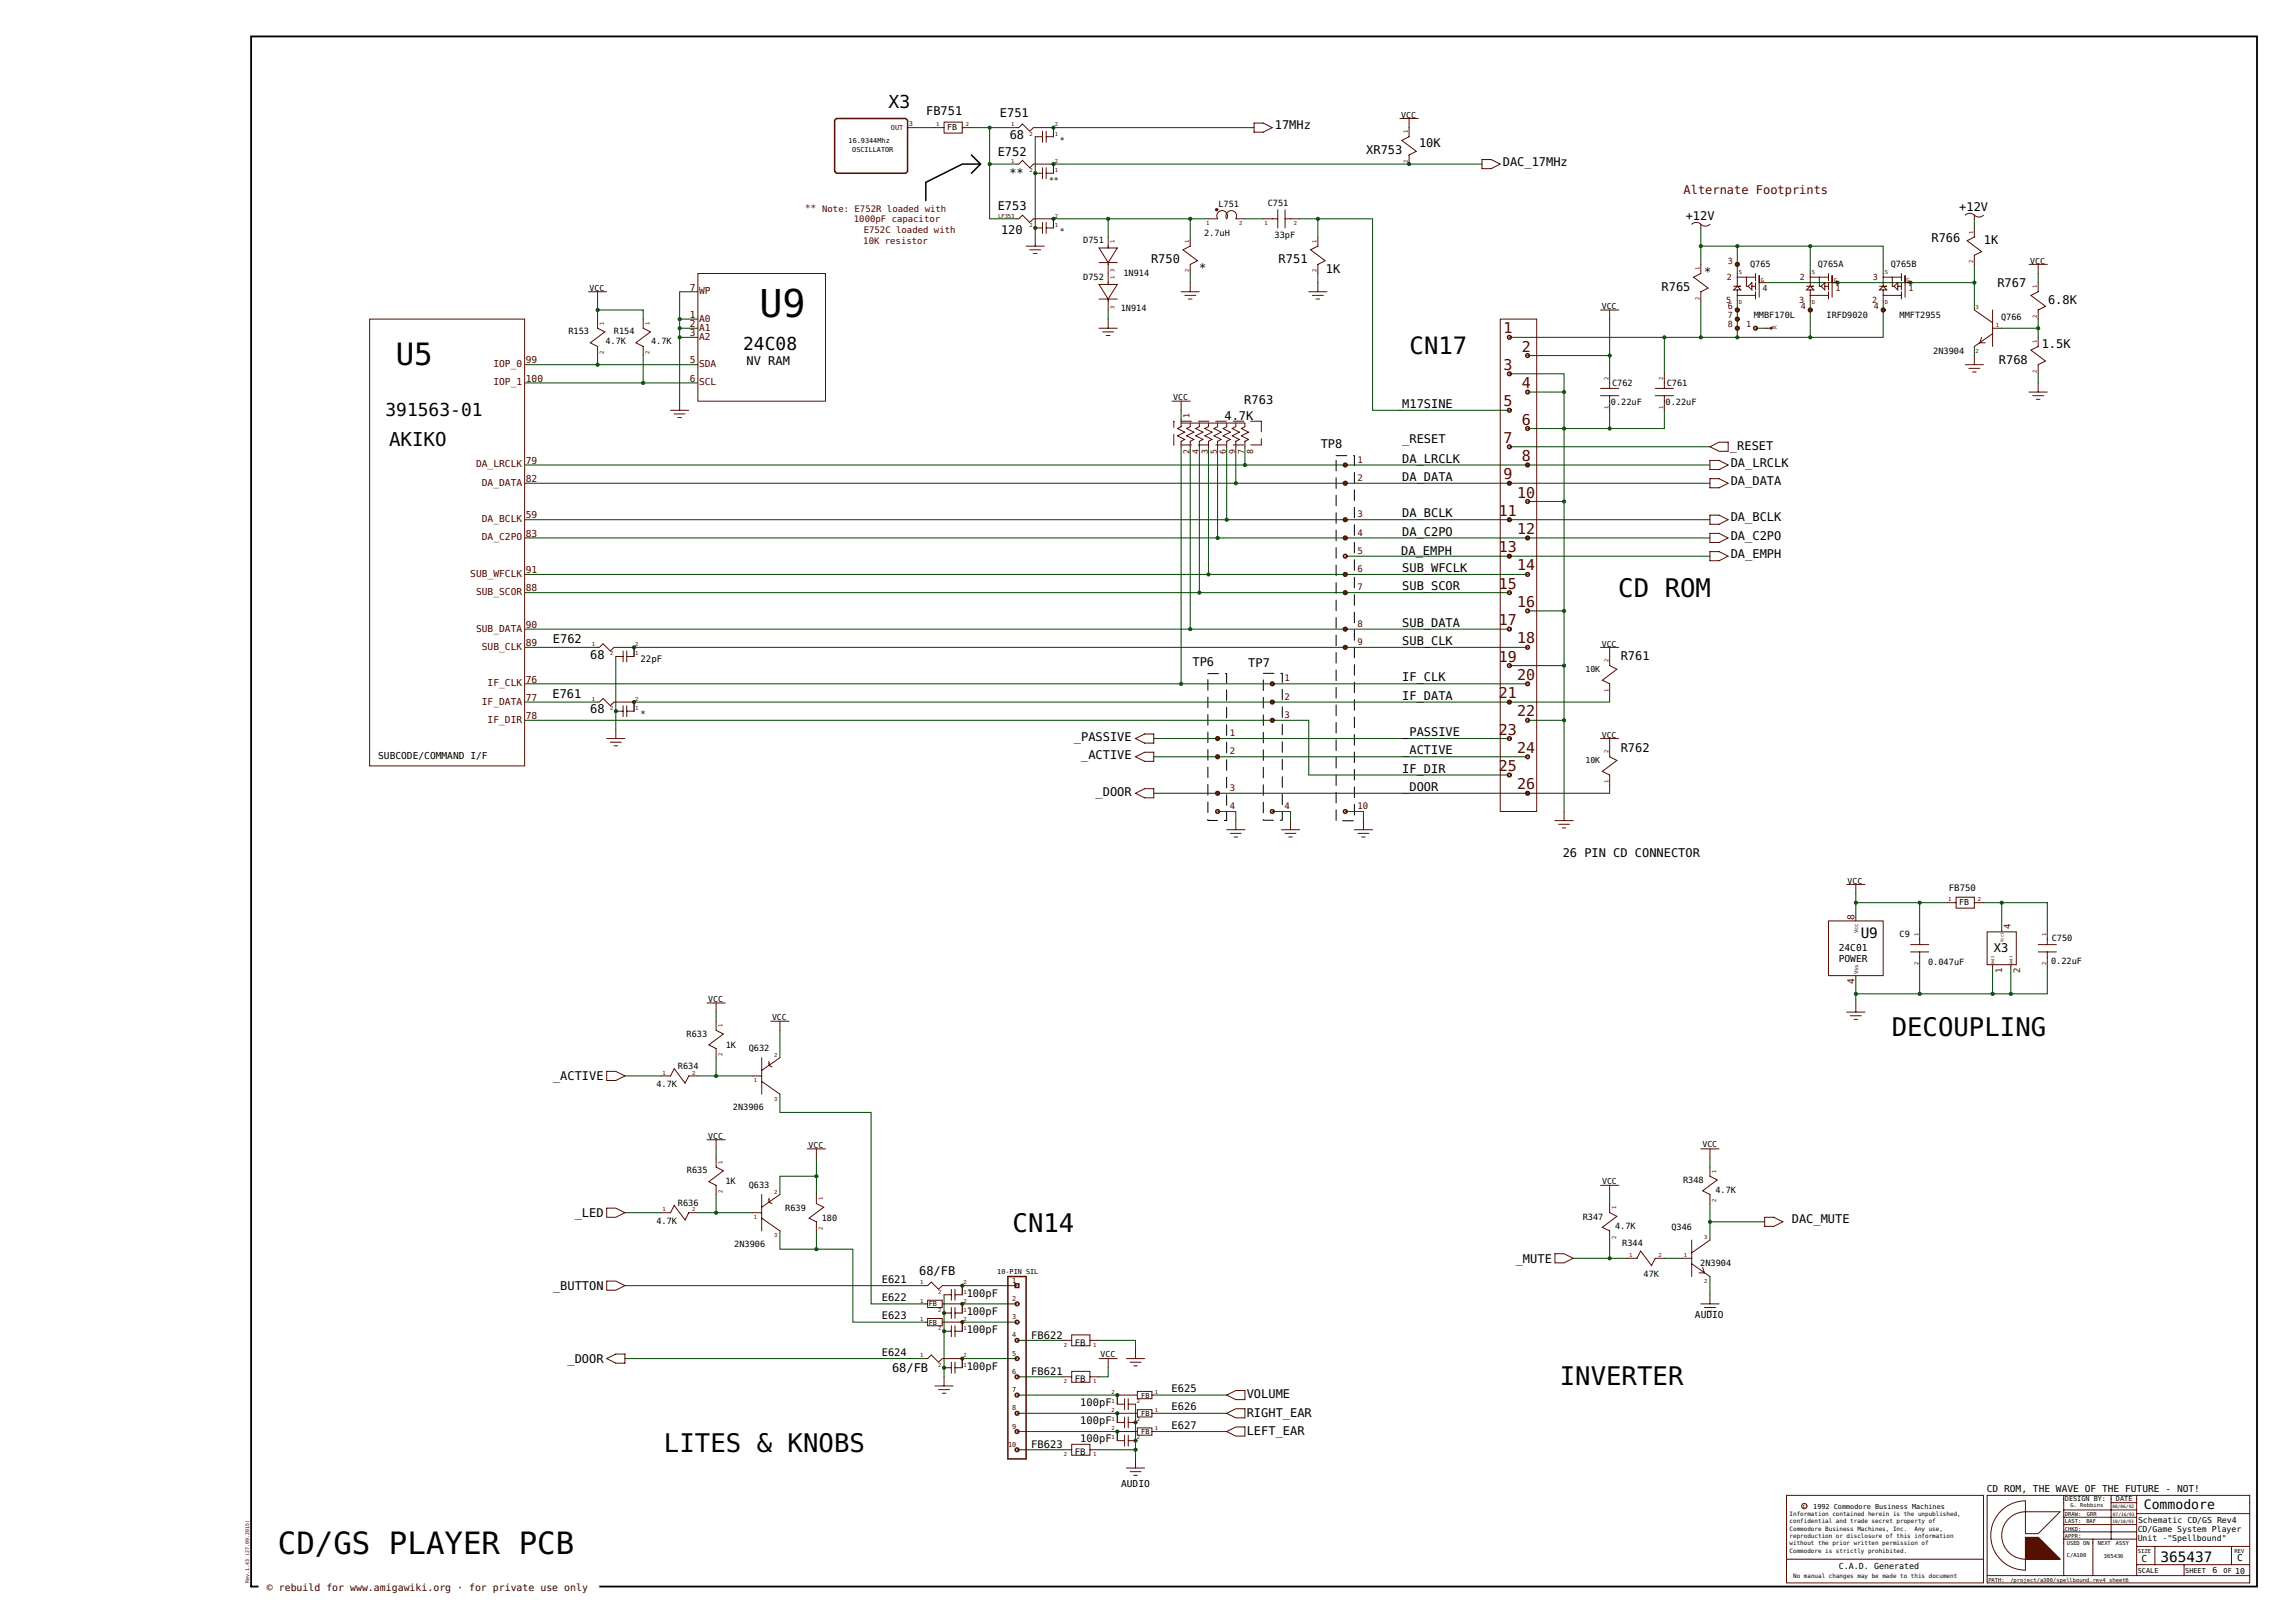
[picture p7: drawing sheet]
<svg xmlns="http://www.w3.org/2000/svg" width="420mm" height="297mm" viewBox="0 0 420 297" stroke-linecap="round" stroke-linejoin="round" font-family="sans-serif">
<defs><g id="words">
<text font-size="7" x="139" y="58.1">U9</text>
<g font-size="5.6">
<text x="72.4" y="66.8">U5</text>
<text x="50.8" y="284.5">CD/GS PLAYER PCB</text>
</g>
<g font-size="4.7">
<text x="296.2" y="109.3">CD ROM</text>
<text x="346.2" y="189.6">DECOUPLING</text>
<text x="185.3" y="225.5">CN14</text>
<text x="285.5" y="253.5">INVERTER</text>
<text x="121.5" y="265.7">LITES &amp; KNOBS</text>
</g>
<text font-size="4.4" x="258" y="64.7">CN17</text>
<text font-size="3.5" x="71.2" y="81.5">AKIKO</text>
<g font-size="3.3">
<text x="162.6" y="19.9">X3</text>
<text x="136" y="64">24C08</text>
<text x="70.5" y="76.2">391563-01</text>
</g>
<g font-size="2.7" fill="#500">
<text x="275.1" y="61">1</text>
<text x="278.5" y="64.3">2</text>
<text x="275.1" y="67.7">3</text>
<text x="278.5" y="71">4</text>
<text x="275.1" y="74.4">5</text>
<text x="278.5" y="77.7">6</text>
<text x="275.1" y="81">7</text>
<text x="275.1" y="87.7">9</text>
<text x="278.5" y="84.4">8</text>
<text x="274.3" y="94.4">11</text>
<text x="277.7" y="91">10</text>
<text x="274.3" y="101.1">13</text>
<text x="277.7" y="97.7">12</text>
<text x="274.3" y="107.7">15</text>
<text x="277.7" y="104.4">14</text>
<text x="277.7" y="111.1">16</text>
<text x="274.3" y="114.4">17</text>
<text x="277.7" y="117.7">18</text>
<text x="274.3" y="121.1">19</text>
<text x="277.7" y="124.4">20</text>
<text x="274.3" y="127.8">21</text>
<text x="277.7" y="131.1">22</text>
<text x="274.3" y="134.4">23</text>
<text x="277.7" y="137.8">24</text>
<text x="274.3" y="141.1">25</text>
<text x="277.7" y="144.4">26</text>
</g>
<g font-size="2.6">
<text x="340.5" y="171.6">U9</text>
<text x="395.4" y="285.8">365437</text>
</g>
<text font-size="2.4" x="392.3" y="276.1">Commodore</text>
<g font-size="2.2">
<text x="169.5" y="21">FB751</text>
<text x="183" y="21.3">E751</text>
<text x="233.3" y="23.7">17MHz</text>
<text x="182.6" y="28.5">E752</text>
<text x="184.8" y="25.4">68</text>
<text x="250" y="28.1">XR753</text>
<text x="259.7" y="26.8">10K</text>
<text x="184.7" y="32.3">**</text>
<text x="275" y="30.3">DAC_17MHz</text>
<text x="182.6" y="38.5">E753</text>
<text x="308.5" y="40.3">+12V</text>
<text x="358.6" y="38.7">+12V</text>
<text x="183.2" y="42.8">120</text>
<text x="353.5" y="44.4">R766</text>
<text x="363" y="44.7">1K</text>
<text x="210.6" y="48.2">R750</text>
<text x="219.5" y="49.8">*</text>
<text x="234" y="48.2">R751</text>
<text x="242.6" y="49.9">1K</text>
<text x="304.1" y="53.2">R765</text>
<text x="311.9" y="50.4">*</text>
<text x="365.5" y="52.5">R767</text>
<text x="374.8" y="55.6">6.8K</text>
<text x="373.6" y="63.8">1.5K</text>
<text x="136.6" y="66.8">NV RAM</text>
<text x="365.8" y="66.5">R768</text>
<text x="224.1" y="76.9">4.7K</text>
<text x="227.7" y="74">R763</text>
<text x="256.6" y="74.6">M17SINE</text>
<text x="241.7" y="81.9">TP8</text>
<text x="256.6" y="81.1">_RESET</text>
<text x="316.6" y="82.4">_RESET</text>
<text x="256.6" y="88">DA_DATA</text>
<text x="256.6" y="84.6">DA_LRCLK</text>
<text x="316.7" y="88.7">DA_DATA</text>
<text x="316.7" y="85.4">DA_LRCLK</text>
<text x="256.6" y="94.7">DA_BCLK</text>
<text x="316.7" y="95.4">DA_BCLK</text>
<text x="256.4" y="101.5">DA_EMPH</text>
<text x="256.6" y="98">DA_C2PO</text>
<text x="316.7" y="98.8">DA_C2PO</text>
<text x="256.6" y="104.7">SUB_WFCLK</text>
<text x="316.7" y="102.1">DA_EMPH</text>
<text x="256.6" y="108">SUB_SCOR</text>
<text x="101.2" y="117.7">E762</text>
<text x="256.6" y="114.7">SUB_DATA</text>
<text x="256.6" y="118">SUB_CLK</text>
<text x="108" y="120.6">68</text>
<text x="218.2" y="121.9">TP6</text>
<text x="228.4" y="122.1">TP7</text>
<text x="256.6" y="124.7">IF_CLK</text>
<text x="296.6" y="120.8">R761</text>
<text x="101.1" y="127.8">E761</text>
<text x="108" y="130.6">68</text>
<text x="256.6" y="128">IF_DATA</text>
<text x="196.5" y="135.6">_PASSIVE</text>
<text x="256.6" y="134.7">_PASSIVE</text>
<text x="296.6" y="137.5">R762</text>
<text x="197.9" y="139">_ACTIVE</text>
<text x="256.6" y="141.4">IF_DIR</text>
<text x="256.6" y="138">_ACTIVE</text>
<text x="200.5" y="145.6">_DOOR</text>
<text x="256.6" y="144.7">_DOOR</text>
<text x="286" y="156.9">26 PIN CD CONNECTOR</text>
<text x="364.9" y="174.3">X3</text>
<text x="101.2" y="197.7">_ACTIVE</text>
<text x="105.2" y="222.7">_LED</text>
<text x="327.9" y="223.8">DAC_MUTE</text>
<text x="168.2" y="233.3">68/FB</text>
<text x="277.4" y="231.1">_MUTE</text>
<text x="101.2" y="236.1">_BUTTON</text>
<text x="103.9" y="249.4">_DOOR</text>
<text x="163.3" y="251.1">68/FB</text>
<text x="228.2" y="255.9">VOLUME</text>
<text x="228.2" y="262.6">LEFT_EAR</text>
<text x="228.2" y="259.2">RIGHT_EAR</text>
</g>
<text font-size="2.2" fill="#500" x="308.1" y="35.6">Alternate Footprints</text>
<g font-size="1.9">
<text x="161.4" y="234.7">E621</text>
<text x="161.4" y="238.1">E622</text>
<text x="176.9" y="237.3">100pF</text>
<text x="161.4" y="241.4">E623</text>
<text x="176.9" y="240.6">100pF</text>
<text x="176.9" y="243.9">100pF</text>
<text x="188.7" y="244.9">FB622</text>
<text x="161.4" y="248.1">E624</text>
<text x="176.9" y="250.6">100pF</text>
<text x="188.7" y="251.6">FB621</text>
<text x="197.7" y="257.3">100pF</text>
<text x="214.4" y="254.8">E625</text>
<text x="197.7" y="264">100pF</text>
<text x="197.7" y="260.6">100pF</text>
<text x="214.4" y="261.4">E627</text>
<text x="214.4" y="258.1">E626</text>
<text x="188.7" y="265">FB623</text>
</g>
<g font-size="1.8" fill="#500">
<text x="126.2" y="53.2">7</text>
<text x="127.9" y="53.8">WP</text>
<text x="126.2" y="58.2">1</text>
<text x="126.2" y="59.8">2</text>
<text x="127.9" y="58.8">A0</text>
<text x="126.2" y="61.5">3</text>
<text x="127.9" y="60.5">A1</text>
<text x="127.9" y="62.2">A2</text>
<text x="90.3" y="70.5">IOP_1</text>
<text x="90.3" y="67.2">IOP_0</text>
<text x="96.2" y="69.9">100</text>
<text x="96.2" y="66.5">99</text>
<text x="126.2" y="69.9">6</text>
<text x="126.2" y="66.5">5</text>
<text x="127.9" y="70.5">SCL</text>
<text x="127.9" y="67.2">SDA</text>
<text x="87.1" y="85.5">DA_LRCLK</text>
<text x="88.2" y="88.9">DA_DATA</text>
<text x="96.2" y="88.2">82</text>
<text x="96.2" y="84.9">79</text>
<text x="88.2" y="95.5">DA_BCLK</text>
<text x="96.2" y="94.9">59</text>
<text x="88.2" y="98.9">DA_C2PO</text>
<text x="96.2" y="98.2">83</text>
<text x="86.1" y="105.6">SUB_WFCLK</text>
<text x="96.2" y="104.9">91</text>
<text x="87.1" y="108.9">SUB_SCOR</text>
<text x="96.2" y="108.2">88</text>
<text x="87.1" y="115.6">SUB_DATA</text>
<text x="88.2" y="118.9">SUB_CLK</text>
<text x="96.2" y="118.2">89</text>
<text x="96.2" y="114.9">90</text>
<text x="89.2" y="125.6">IF_CLK</text>
<text x="96.2" y="124.9">76</text>
<text x="88.2" y="128.9">IF_DATA</text>
<text x="96.2" y="131.6">78</text>
<text x="96.2" y="128.3">77</text>
<text x="89.2" y="132.3">IF_DIR</text>
<text x="339.4" y="168.3" transform="rotate(-90 339.4 168.3)">8</text>
<text x="339.4" y="180" transform="rotate(-90 339.4 180)">4</text>
</g>
<g font-size="1.8">
<text x="69.2" y="138.9">SUBCODE/COMMAND I/F</text>
<text x="336.5" y="174">24C01</text>
<text x="336.5" y="176">POWER</text>
<text x="310.2" y="241.2">AUDIO</text>
<text x="205.2" y="272.2">AUDIO</text>
<text x="363.6" y="273">CD ROM, THE WAVE OF THE FUTURE - NOT!</text>
<text x="391.9" y="285.8">C</text>
<text x="409.4" y="285.7">C</text>
</g>
<text font-size="1.8" fill="#300" x="48.8" y="291.1">© rebuild for www.amigawiki.org · for private use only</text>
<g font-size="1.6" fill="#500">
<text x="147.4" y="38.7">** Note: E752R loaded with</text>
<text x="156.3" y="40.7">1000pF capacitor</text>
<text x="158" y="44.7">10K resistor</text>
<text x="158.1" y="42.7">E752C loaded with</text>
<text x="248.4" y="84.6">1</text>
<text x="248.4" y="88">2</text>
<text x="248.4" y="94.7">3</text>
<text x="248.4" y="98">4</text>
<text x="248.4" y="101.3">5</text>
<text x="248.4" y="104.7">6</text>
<text x="248.4" y="108">7</text>
<text x="248.4" y="114.7">8</text>
<text x="248.4" y="118">9</text>
<text x="235.1" y="124.7">1</text>
<text x="235.1" y="128">2</text>
<text x="235.1" y="131.4">3</text>
<text x="225.1" y="134.7">1</text>
<text x="225.1" y="138">2</text>
<text x="225.1" y="148.1">4</text>
<text x="225.1" y="144.7">3</text>
<text x="235.1" y="148.1">4</text>
<text x="248.4" y="148">10</text>
<text x="368" y="170" transform="rotate(-90 368 170)">4</text>
<text x="366.4" y="178" transform="rotate(-90 366.4 178)">1</text>
<text x="369.7" y="178" transform="rotate(-90 369.7 178)">2</text>
</g>
<g font-size="1.6">
<text x="223" y="37.9">L751</text>
<text x="232" y="37.6">C751</text>
<text x="198.2" y="44.5">D751</text>
<text x="220.3" y="43.1">2.7uH</text>
<text x="233.3" y="43.5">33pF</text>
<text x="198.2" y="51.2">D752</text>
<text x="205.6" y="50.4">1N914</text>
<text x="320.3" y="48.9">Q765</text>
<text x="332.7" y="48.9">Q765A</text>
<text x="346" y="48.9">Q765B</text>
<text x="205.1" y="57">1N914</text>
<text x="320.9" y="58.1">MMBF170L</text>
<text x="334.3" y="58.1">IRFD9020</text>
<text x="347.6" y="58.1">MMFT2955</text>
<text x="366.2" y="58.5">Q766</text>
<text x="104" y="61.2">R153</text>
<text x="110.8" y="63">4.7K</text>
<text x="112.4" y="61.2">R154</text>
<text x="119.1" y="63">4.7K</text>
<text x="353.8" y="64.7">2N3904</text>
<text x="295" y="70.6">C762</text>
<text x="305" y="70.6">C761</text>
<text x="294.8" y="74.1">0.22uF</text>
<text x="304.8" y="74.1">0.22uF</text>
<text x="117.2" y="121.2">22pF</text>
<text x="117.2" y="131.2">*</text>
<text x="356.7" y="163">FB750</text>
<text x="347.6" y="171.5">C9</text>
<text x="375.5" y="172.2">C750</text>
<text x="352.9" y="176.6">0.047uF</text>
<text x="375.4" y="176.4">0.22uF</text>
<text x="125.7" y="189.8">R633</text>
<text x="132.8" y="191.8">1K</text>
<text x="124.1" y="195.7">R634</text>
<text x="137" y="192.4">Q632</text>
<text x="120.1" y="198.9">4.7K</text>
<text x="134.1" y="203.1">2N3906</text>
<text x="125.7" y="214.7">R635</text>
<text x="124.1" y="220.7">R636</text>
<text x="132.7" y="216.6">1K</text>
<text x="137" y="217.4">Q633</text>
<text x="143.7" y="221.5">R639</text>
<text x="308" y="216.6">R348</text>
<text x="313.9" y="218.3">4.7K</text>
<text x="120.1" y="223.9">4.7K</text>
<text x="150.4" y="223.4">180</text>
<text x="289.7" y="223.2">R347</text>
<text x="295.6" y="225">4.7K</text>
<text x="305.9" y="225.1">Q346</text>
<text x="134.4" y="228.3">2N3906</text>
<text x="296.9" y="228.1">R344</text>
<text x="300.8" y="233.7">47K</text>
<text x="311.2" y="231.7">2N3904</text>
<text x="196.7" y="246.2">FB</text>
<text x="196.7" y="252.9">FB</text>
<text x="196.7" y="266.3">FB</text>
</g>
<g font-size="1.5">
<text x="173.3" y="23.8">FB</text>
<text x="256.4" y="21.5">VCC</text>
<text x="194" y="26.1">*</text>
<text x="192" y="33.5">**</text>
<text x="194" y="42.8">*</text>
<text x="107.9" y="53.2">VCC</text>
<text x="371.6" y="48.2">VCC</text>
<text x="293.1" y="56.6">VCC</text>
<text x="214.7" y="73.3">VCC</text>
<text x="293.1" y="118.3">VCC</text>
<text x="290.1" y="122.9">10K</text>
<text x="293.1" y="135">VCC</text>
<text x="290.1" y="139.6">10K</text>
<text x="338.1" y="161.8">VCC</text>
<text x="358.5" y="165.6">FB</text>
<text x="129.6" y="183.4">VCC</text>
<text x="141.3" y="186.7">VCC</text>
<text x="129.6" y="208.4">VCC</text>
<text x="311.6" y="210">VCC</text>
<text x="148" y="210.1">VCC</text>
<text x="293.2" y="216.6">VCC</text>
<text x="201.4" y="248.3">VCC</text>
<text x="391.2" y="280.4">CD/Game System Player</text>
<text x="391.3" y="278.8">Schematic CD/GS Rev4</text>
<text x="336.5" y="287.1">C.A.D. Generated</text>
<text x="391.2" y="282.1">Unit -&quot;Spellbound&quot;</text>
<text x="404.9" y="287.9">6</text>
<text x="409.1" y="288">10</text>
</g>
<g font-size="1.5" fill="#500">
<text x="316" y="51.3">2</text>
<text x="316.2" y="48.2">3</text>
<text x="322.6" y="53.3">4</text>
<text x="329.4" y="51.3">2</text>
<text x="335.9" y="53.3">1</text>
<text x="342.7" y="51.3">3</text>
<text x="349.3" y="53.3">1</text>
<text x="315.9" y="55.4">5</text>
<text x="316.2" y="56.6">6</text>
<text x="316.2" y="58.3">7</text>
<text x="316.2" y="59.9">8</text>
<text x="319.5" y="59.9">1</text>
<text x="329.2" y="55.4">3</text>
<text x="329.6" y="56.6">4</text>
<text x="342.6" y="55.4">2</text>
<text x="342.9" y="56.6">4</text>
<text x="217.7" y="76.5" transform="rotate(-90 217.7 76.5)">1</text>
<text x="217.7" y="83.1" transform="rotate(-90 217.7 83.1)">2</text>
<text x="219.3" y="83.1" transform="rotate(-90 219.3 83.1)">4</text>
<text x="221" y="83.1" transform="rotate(-90 221 83.1)">3</text>
<text x="222.7" y="83.1" transform="rotate(-90 222.7 83.1)">5</text>
<text x="224.4" y="83.1" transform="rotate(-90 224.4 83.1)">6</text>
<text x="226" y="83.1" transform="rotate(-90 226 83.1)">9</text>
<text x="227.7" y="83.1" transform="rotate(-90 227.7 83.1)">7</text>
<text x="229.4" y="83.1" transform="rotate(-90 229.4 83.1)">8</text>
</g>
<g font-size="1.3" fill="#500">
<text x="163.1" y="23.8">OUT</text>
<text x="166.3" y="23.1">3</text>
<text x="185.3" y="234.7">1</text>
<text x="185.3" y="238">2</text>
<text x="185.3" y="244.7">4</text>
<text x="185.3" y="241.4">3</text>
<text x="185.3" y="248.1">5</text>
<text x="185.3" y="251.4">6</text>
<text x="185.3" y="254.7">7</text>
<text x="185.3" y="258.1">8</text>
<text x="185.3" y="261.4">9</text>
<text x="184.5" y="264.7">10</text>
</g>
<g font-size="1.3">
<text x="155.3" y="26.1">16.9344Mhz</text>
<text x="156" y="27.8">OSCILLATOR</text>
<text x="182.5" y="233.2">10-PIN SIL</text>
<text x="170" y="239">FB</text>
<text x="170" y="242.4">FB</text>
<text x="208.9" y="255.7">FB</text>
<text x="208.9" y="262.4">FB</text>
<text x="208.9" y="259.1">FB</text>
<text x="377.9" y="274.8">DESIGN BY:</text>
<text x="387.2" y="274.8">DATE</text>
<text x="331.8" y="276.1">1992 Commodore Business Machines</text>
<text x="391.2" y="287.8">SCALE</text>
<text x="399.9" y="287.8">SHEET</text>
<text x="406.9" y="287.8">OF</text>
</g>
<g font-size="1.1">
<text x="329.9" y="276">c</text>
<text x="327.5" y="277.4">Information contained herein is the unpublished,</text>
<text x="327.5" y="278.8">confidential and trade secret property of</text>
<text x="327.5" y="280.1">Commodore Business Machines, Inc.</text>
<text x="327.5" y="281.4">reproduction or disclosure of this information</text>
<text x="350.4" y="280.1">Any use,</text>
<text x="327.5" y="282.8">without the prior written permission of</text>
<text x="327.5" y="284.1">Commodore is strictly prohibited.</text>
<text x="328.2" y="288.8">No manual changes may be made to this document</text>
</g>
<g font-size="1" fill="#500">
<text x="171.3" y="23.1">1</text>
<text x="176.7" y="23.1">2</text>
<text x="185.1" y="23.1">1</text>
<text x="193" y="23.1">2</text>
<text x="185.1" y="29.8">1</text>
<text x="188.4" y="24.8">2</text>
<text x="193" y="29.8">2</text>
<text x="193" y="24.8">1</text>
<text x="257.6" y="29.8" transform="rotate(-90 257.6 29.8)">2</text>
<text x="257.6" y="24.4" transform="rotate(-90 257.6 24.4)">1</text>
<text x="188.4" y="31.5">2</text>
<text x="193" y="31.5">1</text>
<text x="182.7" y="39.8">LF353</text>
<text x="188.4" y="41.5">2</text>
<text x="193" y="41.5">1</text>
<text x="193" y="39.8">2</text>
<text x="220.7" y="41.2">1</text>
<text x="226.8" y="41.2">2</text>
<text x="231.4" y="41.2">1</text>
<text x="236.8" y="41.2">2</text>
<text x="204" y="44.4" transform="rotate(-90 204 44.4)">1</text>
<text x="217.6" y="44.4" transform="rotate(-90 217.6 44.4)">1</text>
<text x="241" y="44.4" transform="rotate(-90 241 44.4)">1</text>
<text x="361.1" y="42.8" transform="rotate(-90 361.1 42.8)">1</text>
<text x="204" y="51.1" transform="rotate(-90 204 51.1)">1</text>
<text x="204" y="49.8" transform="rotate(-90 204 49.8)">3</text>
<text x="217.6" y="49.8" transform="rotate(-90 217.6 49.8)">2</text>
<text x="241" y="49.8" transform="rotate(-90 241 49.8)">2</text>
<text x="311" y="49.4" transform="rotate(-90 311 49.4)">1</text>
<text x="318.2" y="50.2">S</text>
<text x="322.2" y="51.6">G</text>
<text x="331.6" y="50.2">S</text>
<text x="335.6" y="51.6">G</text>
<text x="344.9" y="50.2">S</text>
<text x="348.9" y="51.6">G</text>
<text x="361.1" y="48.2" transform="rotate(-90 361.1 48.2)">2</text>
<text x="372.8" y="52.8" transform="rotate(-90 372.8 52.8)">1</text>
<text x="110.5" y="59.4" transform="rotate(-90 110.5 59.4)">1</text>
<text x="118.9" y="59.4" transform="rotate(-90 118.9 59.4)">1</text>
<text x="204" y="56.5" transform="rotate(-90 204 56.5)">3</text>
<text x="311" y="54.8" transform="rotate(-90 311 54.8)">2</text>
<text x="318.2" y="55.6">D</text>
<text x="331.6" y="55.6">D</text>
<text x="344.9" y="55.6">D</text>
<text x="361.5" y="56.5">3</text>
<text x="365.3" y="59.8">1</text>
<text x="372.8" y="58.2" transform="rotate(-90 372.8 58.2)">2</text>
<text x="110.5" y="64.8" transform="rotate(-90 110.5 64.8)">2</text>
<text x="118.9" y="64.8" transform="rotate(-90 118.9 64.8)">2</text>
<text x="361.5" y="64.5">2</text>
<text x="372.8" y="62.8" transform="rotate(-90 372.8 62.8)">1</text>
<text x="294.4" y="69.5" transform="rotate(-90 294.4 69.5)">2</text>
<text x="304.4" y="69.5" transform="rotate(-90 304.4 69.5)">2</text>
<text x="372.8" y="68.2" transform="rotate(-90 372.8 68.2)">2</text>
<text x="294.4" y="74.9" transform="rotate(-90 294.4 74.9)">1</text>
<text x="304.4" y="74.9" transform="rotate(-90 304.4 74.9)">1</text>
<text x="108.3" y="118.2">1</text>
<text x="111.6" y="119.9">2</text>
<text x="116.3" y="118.2">2</text>
<text x="116.3" y="119.9">1</text>
<text x="294.4" y="121.2" transform="rotate(-90 294.4 121.2)">2</text>
<text x="108.3" y="128.3">1</text>
<text x="111.6" y="129.9">2</text>
<text x="116.3" y="129.9">1</text>
<text x="116.3" y="128.3">2</text>
<text x="294.4" y="126.6" transform="rotate(-90 294.4 126.6)">1</text>
<text x="294.4" y="137.9" transform="rotate(-90 294.4 137.9)">2</text>
<text x="294.4" y="143.3" transform="rotate(-90 294.4 143.3)">1</text>
<text x="356.5" y="165">1</text>
<text x="361.9" y="165">2</text>
<text x="340.1" y="170.8" transform="rotate(-90 340.1 170.8)">Vcc</text>
<text x="351.1" y="171.2" transform="rotate(-90 351.1 171.2)">1</text>
<text x="374.4" y="171.2" transform="rotate(-90 374.4 171.2)">1</text>
<text x="340.1" y="178.3" transform="rotate(-90 340.1 178.3)">Vss</text>
<text x="351.1" y="176.6" transform="rotate(-90 351.1 176.6)">2</text>
<text x="374.4" y="176.6" transform="rotate(-90 374.4 176.6)">2</text>
<text x="132.2" y="187.9" transform="rotate(-90 132.2 187.9)">1</text>
<text x="121.3" y="196.7">1</text>
<text x="126.7" y="196.7">2</text>
<text x="132.2" y="193.3" transform="rotate(-90 132.2 193.3)">2</text>
<text x="141.7" y="193.4">2</text>
<text x="137.9" y="198.1">1</text>
<text x="141.7" y="201.4">3</text>
<text x="132.2" y="213" transform="rotate(-90 132.2 213)">1</text>
<text x="314.1" y="214.6" transform="rotate(-90 314.1 214.6)">1</text>
<text x="121.3" y="221.7">1</text>
<text x="126.7" y="221.7">2</text>
<text x="132.2" y="218.4" transform="rotate(-90 132.2 218.4)">2</text>
<text x="141.7" y="218.4">2</text>
<text x="150.6" y="219.6" transform="rotate(-90 150.6 219.6)">1</text>
<text x="295.7" y="221.3" transform="rotate(-90 295.7 221.3)">1</text>
<text x="314.1" y="220" transform="rotate(-90 314.1 220)">2</text>
<text x="137.9" y="223.1">1</text>
<text x="141.7" y="226.4">3</text>
<text x="150.6" y="225" transform="rotate(-90 150.6 225)">2</text>
<text x="295.7" y="226.7" transform="rotate(-90 295.7 226.7)">2</text>
<text x="311.9" y="226.7">3</text>
<text x="298.1" y="230">1</text>
<text x="303.5" y="230">2</text>
<text x="308.1" y="230">1</text>
<text x="168.4" y="235">1</text>
<text x="168.4" y="238.4">1</text>
<text x="171.7" y="236.7">2</text>
<text x="176.3" y="236.7">1</text>
<text x="176.3" y="235">2</text>
<text x="176.3" y="238.4">2</text>
<text x="311.9" y="234.7">2</text>
<text x="168.4" y="241.7">1</text>
<text x="171.7" y="240.1">2</text>
<text x="171.7" y="243.4">2</text>
<text x="176.3" y="240.1">1</text>
<text x="176.3" y="241.7">2</text>
<text x="176.3" y="243.4">1</text>
<text x="168.4" y="248.4">1</text>
<text x="171.7" y="250.1">2</text>
<text x="176.3" y="248.4">2</text>
<text x="176.3" y="250.1">1</text>
<text x="194.7" y="246.4">2</text>
<text x="200.1" y="246.4">1</text>
<text x="194.7" y="253.1">2</text>
<text x="200.1" y="253.1">1</text>
<text x="203.4" y="256.7">1</text>
<text x="203.4" y="255.1">2</text>
<text x="208" y="256.7">2</text>
<text x="211.4" y="255.1">1</text>
<text x="203.4" y="263.4">1</text>
<text x="203.4" y="261.7">2</text>
<text x="203.4" y="260.1">1</text>
<text x="203.4" y="258.4">2</text>
<text x="208" y="263.4">2</text>
<text x="208" y="260.1">2</text>
<text x="211.4" y="261.7">1</text>
<text x="211.4" y="258.4">1</text>
<text x="194.7" y="266.5">2</text>
<text x="200.1" y="266.5">1</text>
</g>
<g font-size="1">
<text x="378.9" y="275.8">G. Robbins</text>
<text x="377.9" y="278.8">LAST:</text>
<text x="377.9" y="280.1">CHKD:</text>
<text x="377.9" y="277.4">DRAW:</text>
<text x="377.9" y="281.4">APPR:</text>
<text x="381.8" y="278.8">BAF</text>
<text x="381.9" y="277.5">GRR</text>
<text x="378.2" y="282.8">USED ON</text>
<text x="378.2" y="284.9">C/A100</text>
<text x="383.9" y="282.8">NEXT</text>
<text x="385" y="285">365436</text>
<text x="387.2" y="282.8">ASSY</text>
<text x="391.2" y="284.1">SIZE</text>
<text x="408.9" y="284.1">REV</text>
<text x="363.9" y="289.4">PATH:</text>
<text x="367.9" y="289.4">/project/a300/spellbound.rev4 sheet6</text>
</g>
<text font-size=".9" fill="#300" x="45.6" y="289.6" transform="rotate(-90 45.6 289.6)">Rev.1.43 (27.09.2015)</text>
<text font-size=".8" fill="#500" x="324.3" y="60.2">NC</text>
<g font-size=".8">
<text x="386.6" y="278.7">10/18/93</text>
<text x="386.6" y="276">08/06/92</text>
<text x="386.7" y="277.4">07/16/93</text>
</g>
<g font-size=".7" fill="#500">
<text x="366.6" y="172.4" transform="rotate(-90 366.6 172.4)">Vcc1</text>
<text x="365" y="176.6" transform="rotate(-90 365 176.6)">Gnd2</text>
<text x="368.3" y="176.6" transform="rotate(-90 368.3 176.6)">Gnd1</text>
</g>
</g></defs>
<path d="M46 6.7h367v283.6h-367z" fill="#fff" stroke="#fff" stroke-width=".18"/>
<g fill="#fff" stroke="#000" stroke-width=".18" stroke-dasharray="1.9 1.3">
<path d="M231.2 123.2h3.5v26.9h-3.5z"/>
<path d="M244.5 83.4h3.4v66.8h-3.4z"/>
<path d="M221 123.3h3.5v26.8h-3.5z"/>
</g>
<path d="M177.8 28.4l1.6 1.6M179.4 30h-3.3l-6.7 3.4v3.3M179.4 30l-1.6 1.7" fill="none" stroke="#000" stroke-width=".28"/>
<path d="M46 6.7h367v283.6h-367z" fill="none" stroke="#000" stroke-width=".33"/>
<g fill="none" stroke="#040" stroke-width=".18">
<path d="M166.1 23.4h5M177.8 23.4h3.3M181.1 30v10h5M186.1 23.4h-5v6.6h5M189.5 25v18.4M229.5 23.4h-36.7v1.6M271.2 30h-78.4v1.7M109.4 55.1v1.6h8.3v1.7M109.4 56.7v1.7M124.4 58.4h3.3M127.7 53.4h-3.3v8.3M202.8 40v3.4"/>
<path d="M202.8 56.7v1.7M217.8 40h-25v1.7M217.8 40h3.4M217.8 40v3.4M217.8 50.1v1.6M227.8 40h3.4M237.8 40h13.4v35.1h25M241.2 40v3.4M241.2 50.1v1.6M294.6 58.4v10M311.3 45h33.3v5.1M311.3 41.7v6.7"/>
<path d="M311.3 55.1v6.6M317.9 45v5.1M317.9 55.1v6.6M322.9 51.7h38.4v5M331.3 45v5.1M331.3 55.1v6.6M344.6 55.1v6.6h-13.3M361.3 40v1.7M361.3 48.4v3.3M373 50.1v1.6M373 58.4v3.3M96 70.1h31.7"/>
<path d="M109.4 65.1v1.6h-13.4M109.4 66.7h18.3M117.7 65.1v5M124.4 61.7h3.3M124.4 61.7v11.7M124.4 60.1h3.3M216.2 75.1v1.6M276.2 68.4h10v80.1M276.2 61.7h55.1M279.6 71.7h6.6M279.6 65.1h15M294.6 75.1v3.3"/>
<path d="M304.6 75.1v3.3h-25M304.6 61.7v6.7M321.3 60.1h1.6M361.3 63.4v1.7M366.3 60.1h6.7M373 68.4v1.7M216.2 81.8v43.3h-120.2M217.8 81.8v33.3h-121.8M219.5 81.8v26.7h-123.5M221.2 81.8v23.3h-125.2M222.8 81.8v16.6h-126.8M222.8 98.4h90.1"/>
<path d="M224.5 81.8v13.3h-128.5M224.5 95.1h88.4M226.2 81.8v6.6h-130.2M226.2 88.4h86.7M227.8 81.8v3.3h-131.8M227.8 85.1h85.1M276.2 81.8h36.7M279.6 91.8h6.6M96 118.5h13.4M217.8 115.1h58.4M219.5 108.5h56.7M221.2 105.1h58.4"/>
<path d="M246.2 101.8h66.7M279.6 118.5h-163.6v1.6M279.6 111.8h6.6M96 131.8h143.5v10h36.7M96 128.5h13.4M112.7 120.1v13.4M211.1 138.5h68.5M211.1 135.2h65.1M216.2 125.1h63.4M276.2 121.8h10M279.6 131.8h6.6M294.6 126.8v1.7h-178.6v1.6"/>
<path d="M222.8 148.5h3.4v1.7M232.8 148.5h3.4v1.7M246.2 148.5h3.3v1.7M294.6 143.5v1.7h-83.5M339.6 178.5v3.4h11.7M339.6 163.5v1.7M351.3 165.2h-11.7v3.3M351.3 165.2h5M351.3 165.2v5M351.3 176.9v5M363 165.2h11.7v5M364.7 176.9v5"/>
<path d="M366.3 165.2v5M368 176.9v5M374.7 176.9v5h-23.4M114.4 196.9h6.6M127.7 196.9h10M131.1 185.2v1.7M131.1 193.6v3.3M142.7 188.5v5.1M339.6 181.9v1.6M131.1 210.2v1.7M131.1 218.6v3.3M142.7 200.2v3.4h16.7v35h10"/>
<path d="M149.4 215.2h-6.7v3.4M149.4 211.9v6.7M294.6 218.6v1.6M312.9 211.9v1.7M114.4 221.9h6.6M114.4 235.3h55M127.7 221.9h10M142.7 225.3v3.3h13.4v13.3h13.3M149.4 225.3v3.3M172.8 236.9v15.1M186.1 235.3h-10v1.6M186.1 238.6h-10v1.7"/>
<path d="M287.9 230.3h10M294.6 226.9v3.4M304.6 230.3h3.3M312.9 220.2v6.7M312.9 233.6v3.3M312.9 223.6h10M114.4 248.6h55M186.1 255.3h18.4v1.7M186.1 241.9h-10v1.7M186.1 258.6h18.4v1.7M186.1 248.6h-10v1.7M186.1 252h8.4"/>
<path d="M186.1 245.3h8.4M201.1 245.3h6.7v1.6M202.8 250.3v1.7h-1.7M207.8 257v8.3M211.1 255.3h13.4M211.1 258.6h13.4M186.1 262h18.4v1.6M186.1 265.3h8.4M201.1 265.3h6.7v1.7M211.1 262h13.4"/>
</g>
<g fill="#040" stroke="#040" stroke-width=".18">
<circle cx="351.3" cy="181.9" r=".28"/>
<circle cx="192.8" cy="40" r=".28"/>
<circle cx="181.1" cy="30" r=".28"/>
<circle cx="351.3" cy="165.2" r=".28"/>
<circle cx="279.6" cy="98.4" r=".28"/>
<circle cx="279.6" cy="85.1" r=".28"/>
<circle cx="276.2" cy="88.4" r=".28"/>
<circle cx="276.2" cy="95.1" r=".28"/>
<circle cx="246.2" cy="118.5" r=".28"/>
<circle cx="109.4" cy="56.7" r=".28"/>
<circle cx="117.7" cy="70.1" r=".28"/>
<circle cx="109.4" cy="66.7" r=".28"/>
<circle cx="124.4" cy="58.4" r=".28"/>
<circle cx="124.4" cy="60.1" r=".28"/>
<circle cx="124.4" cy="61.7" r=".28"/>
<circle cx="241.2" cy="40" r=".28"/>
<circle cx="246.2" cy="115.1" r=".28"/>
<circle cx="181.1" cy="23.4" r=".28"/>
<circle cx="232.8" cy="128.5" r=".28"/>
<circle cx="279.6" cy="145.2" r=".28"/>
<circle cx="131.1" cy="196.9" r=".28"/>
<circle cx="131.1" cy="221.9" r=".28"/>
<circle cx="149.4" cy="215.2" r=".28"/>
<circle cx="246.2" cy="108.5" r=".28"/>
<circle cx="149.4" cy="228.6" r=".28"/>
<circle cx="339.6" cy="165.2" r=".28"/>
<circle cx="339.6" cy="181.9" r=".28"/>
<circle cx="312.9" cy="223.6" r=".28"/>
<circle cx="294.6" cy="78.4" r=".28"/>
<circle cx="286.2" cy="71.7" r=".28"/>
<circle cx="286.2" cy="131.8" r=".28"/>
<circle cx="286.2" cy="121.8" r=".28"/>
<circle cx="286.2" cy="111.8" r=".28"/>
<circle cx="286.2" cy="91.8" r=".28"/>
<circle cx="286.2" cy="78.4" r=".28"/>
<circle cx="294.6" cy="230.3" r=".28"/>
<circle cx="331.3" cy="61.7" r=".28"/>
<circle cx="202.8" cy="40" r=".28"/>
<circle cx="344.6" cy="56.7" r=".28"/>
<circle cx="331.3" cy="45" r=".28"/>
<circle cx="349.6" cy="51.7" r=".28"/>
<circle cx="257.9" cy="30" r=".28"/>
<circle cx="189.5" cy="41.7" r=".28"/>
<circle cx="216.2" cy="125.1" r=".28"/>
<circle cx="217.8" cy="115.1" r=".28"/>
<circle cx="246.2" cy="95.1" r=".28"/>
<circle cx="219.5" cy="108.5" r=".28"/>
<circle cx="221.2" cy="105.1" r=".28"/>
<circle cx="222.8" cy="98.4" r=".28"/>
<circle cx="246.2" cy="105.1" r=".28"/>
<circle cx="224.5" cy="95.1" r=".28"/>
<circle cx="226.2" cy="88.4" r=".28"/>
<circle cx="227.8" cy="85.1" r=".28"/>
<circle cx="116" cy="118.5" r=".28"/>
<circle cx="116" cy="128.5" r=".28"/>
<circle cx="276.2" cy="101.8" r=".28"/>
<circle cx="112.7" cy="130.1" r=".28"/>
<circle cx="246.2" cy="85.1" r=".28"/>
<circle cx="246.2" cy="88.4" r=".28"/>
<circle cx="246.2" cy="98.4" r=".28"/>
<circle cx="304.6" cy="61.7" r=".28"/>
<circle cx="232.8" cy="125.1" r=".28"/>
<circle cx="232.8" cy="131.8" r=".28"/>
<circle cx="276.2" cy="128.5" r=".28"/>
<circle cx="294.6" cy="65.1" r=".28"/>
<circle cx="172.8" cy="250.3" r=".28"/>
<circle cx="172.8" cy="243.6" r=".28"/>
<circle cx="172.8" cy="240.3" r=".28"/>
<circle cx="176.1" cy="235.3" r=".28"/>
<circle cx="176.1" cy="238.6" r=".28"/>
<circle cx="176.1" cy="241.9" r=".28"/>
<circle cx="176.1" cy="248.6" r=".28"/>
<circle cx="207.8" cy="260.3" r=".28"/>
<circle cx="207.8" cy="265.3" r=".28"/>
<circle cx="189.5" cy="31.7" r=".28"/>
<circle cx="204.5" cy="262" r=".28"/>
<circle cx="204.5" cy="258.6" r=".28"/>
<circle cx="204.5" cy="255.3" r=".28"/>
<circle cx="207.8" cy="263.6" r=".28"/>
<circle cx="222.8" cy="135.2" r=".28"/>
<circle cx="222.8" cy="138.5" r=".28"/>
<circle cx="222.8" cy="145.2" r=".28"/>
<circle cx="317.9" cy="58.4" r=".28"/>
<circle cx="317.9" cy="45" r=".28"/>
<circle cx="317.9" cy="48.4" r=".28"/>
<circle cx="317.9" cy="56.7" r=".28"/>
<circle cx="317.9" cy="60.1" r=".28"/>
<circle cx="311.3" cy="61.7" r=".28"/>
<circle cx="361.3" cy="51.7" r=".28"/>
<circle cx="373" cy="60.1" r=".28"/>
<circle cx="336.3" cy="51.7" r=".28"/>
<circle cx="311.3" cy="45" r=".28"/>
<circle cx="331.3" cy="56.7" r=".28"/>
<circle cx="317.9" cy="61.7" r=".28"/>
<circle cx="217.8" cy="40" r=".28"/>
<circle cx="366.3" cy="165.2" r=".28"/>
<circle cx="368" cy="181.9" r=".28"/>
<circle cx="364.7" cy="181.9" r=".28"/>
<circle cx="192.8" cy="30" r=".28"/>
<circle cx="192.8" cy="23.4" r=".28"/>
</g>
<path d="M67.6 58.4h28.4v81.8h-28.4z" fill="#fff" stroke="#510" stroke-width=".18"/>
<g fill="none" stroke="#510" stroke-width=".18">
<path d="M171.1 23.4h1.7M172.8 22.4h3.3v2h-3.3zM176.1 23.4h1.7M186.1 23.4h.3l.7-.7 1.4 1.3 .6-.6h3.7M186.1 30h.3l.7-.6 1.4 1.3 .6-.7h3.7M189.5 25h1.3M189.5 31.7h1.3M190.8 24v2M190.8 30.7v2M191.5 25h1.3M191.5 24v2M191.5 30.7v2"/>
<path d="M191.5 31.7h1.3M229.5 22.5h1.7l1.6 .9-1.6 .8h-1.7zM233.8 38.4v3.3M235.2 38.4v3.3M256.2 21.7h3.3M257.9 21.7v3.3l-1.4 .7 2.7 2-1.3 .7v1.6M271.2 29.2h1.7l1.7 .8-1.7 .9h-1.7zM107.7 53.4h3.3M109.4 58.4v1.7l1.3 .6-2.7 2 1.4 .7v1.7M109.4 53.4v1.7M117.7 58.4v1.7l1.3 .6-2.6 2 1.3 .7v1.7M127.7 50.1h23.4v23.3h-23.4z"/>
<path d="M186.1 40h.3l.7-.6 1.4 1.3 .6-.7h3.7M189.5 41.7h1.3M190.8 40.7v2M191.5 40.7v2M191.5 41.7h1.3M201.1 45.4h3.4l-1.7 2.6zM201.1 52.1h3.4l-1.7 2.6zM201.1 48h3.4M201.1 54.7h3.4M202.8 43.4v2M202.8 48v4.1M202.8 54.7v2"/>
<path d="M202.8 58.4v1.7M221.2 40h1.6a.98 .98 0 0 1 .9-1.5 .98 .98 0 0 1 .8 1.5 .98 .98 0 0 1 .8-1.5 .98 .98 0 0 1 .9 1.5h1.6M231.2 40h2.6M235.2 40h2.6M239.5 53.4h3.3M240.2 54.1h2M240.8 54.7h.7M241.2 43.4v1.6l-1.4 .7 2.7 2-1.3 .7v1.7M241.2 51.7v1.7M274.6 58.4h6.6v90.1h-6.6zM292.9 56.7h3.3M294.6 56.7v1.7"/>
<path d="M317.3 53.1l.6-.7 .7 .7zM317.3 52.4h1.3h-.3M317.9 50.1v.6h3.4M317.9 50.7v1.7M317.9 53.1v1M319.6 50.7v1.7h.3l.7-.7v1.4l-.7-.7M320.6 52.4h.7M321.3 54.1h-3.4v1M321.3 50.1v1.3M321.3 51.7v1.4M321.3 53.4v1.3M322.9 51.7h-1v-1.3v4"/>
<path d="M344 53.1l.6-.7 .7 .7zM344 52.4h1.3h-.3M344.6 50.1v.6h3.4M344.6 50.7v1.7M344.6 53.1v1M346.3 50.7v1.7h.3l.7-.7v1.4l-.7-.7M347.3 52.4h.7M348 54.1h-3.4v1M348 50.1v1.3M348 51.7v1.4M348 53.4v1.3M349.6 51.7h-1v-1.3v4"/>
<path d="M361.3 56.7l3.4 2.4M364.7 56.7v6.7M122.7 75.1h3.3M123.4 75.7h2M124 76.4h.7M124.4 73.4v1.7M201.1 60.1h3.4M201.8 60.7h2M202.5 61.4h.6M214.5 73.4h3.3M216.2 77.4h11.6v.7l-.6 .3 1.3 .7-1.3 .7 1.3 .6-.7 .4v1M216.2 76.7v1.4l-.7 .3 1.3 .7-1.3 .7 1.3 .6-.6 .4v1"/>
<path d="M216.2 73.4v1.7M217.8 77.4v.7l-.6 .3 1.3 .7-1.3 .7 1.3 .6-.7 .4v1M219.5 77.4v.7l-.7 .3 1.4 .7-1.4 .7 1.4 .6-.7 .4v1M221.2 77.4v.7l-.7 .3 1.3 .7-1.3 .7 1.3 .6-.6 .4v1M222.8 77.4v.7l-.6 .3 1.3 .7-1.3 .7 1.3 .6-.7 .4v1M224.5 77.4v.7l-.7 .3 1.4 .7-1.4 .7 1.4 .6-.7 .4v1M226.2 77.4v.7l-.7 .3 1.3 .7-1.3 .7 1.3 .6-.6 .4v1M292.9 72.4h3.3M292.9 71.1h3.3M294.6 68.4v2.7M294.6 72.4v2.7M302.9 72.4h3.4"/>
<path d="M302.9 71.1h3.4M304.6 68.4v2.7M304.6 72.4v2.7M362.7 61.7l-.4 1h1M364.7 60.1h1.6M364.7 61.1l-3.4 2.3M312.9 94.3h1.7l1.7 .8-1.7 .8h-1.7zM312.9 87.6h1.7l1.7 .8-1.7 .9h-1.7zM312.9 84.3h1.7l1.7 .8-1.7 .8h-1.7zM312.9 97.6h1.7l1.7 .8-1.7 .9h-1.7zM312.9 81.8l1.7-.9h1.7v1.7h-1.7zM109.4 118.5h.3l.7-.7 1.3 1.3 .7-.6h3.6"/>
<path d="M114 119.1v2M114.7 119.1v2M292.9 118.5h3.3M294.6 118.5v3.3l1.3 .7-2.7 2 1.4 .6v1.7M312.9 100.9h1.7l1.7 .9-1.7 .8h-1.7zM109.4 128.5h.3l.7-.7 1.3 1.3 .7-.6h3.6M111 135.2h3.4M111.7 135.8h2M112.4 136.5h.6M112.7 120.1h1.3M112.7 130.1h1.3M112.7 133.5v1.7"/>
<path d="M114 129.1v2M114.7 120.1h1.3M114.7 129.1v2M114.7 130.1h1.3M207.8 138.5l1.7-.8h1.6v1.6h-1.6zM207.8 135.2l1.7-.9h1.6v1.7h-1.6zM292.9 135.2h3.3M294.6 135.2v3.3l1.3 .7-2.7 2 1.4 .6v1.7M207.8 145.2l1.7-.9h1.6v1.7h-1.6zM284.6 150.2h3.3M285.2 150.8h2M285.9 151.5h.7"/>
<path d="M286.2 148.5v1.7M334.6 168.5h10v10h-10zM338 161.8h3.3M339.6 161.8v1.7M349.6 172.9h3.4M349.6 174.2h3.4M351.3 170.2v2.7M351.3 174.2v2.7M364.7 176.5v.4M366.3 170.2v.3M368 176.5v.4M111 196.1h1.7l1.7 .8-1.7 .8h-1.7z"/>
<path d="M121 196.9h1.7l.7-1.3 2 2.6 .6-1.3h1.7M129.4 183.5h3.3M131.1 186.9v1.6l1.3 .7-2.7 2 1.4 .7v1.7M131.1 183.5v1.7M137.7 196.9h1.7M139.4 193.6v6.6M139.4 197.9l3.3 2.3M140.7 194.2v.7l.6 .3M141.1 186.9h3.3M142.7 193.6l-3.3 2.3M142.7 186.9v1.6M338 185.2h3.3"/>
<path d="M338.6 185.9h2M339.3 186.5h.7M339.6 183.5v1.7M129.4 208.6h3.3M131.1 211.9v1.7l1.3 .6-2.7 2 1.4 .7v1.7M131.1 208.6v1.6M139.4 218.6v6.7M140.7 219.2v.8l.6 .3M142.7 218.6l-3.3 2.3M147.7 210.2h3.4M149.4 218.6v1.6l1.3 .7-2.6 2 1.3 .7v1.7M149.4 210.2v1.7"/>
<path d="M292.9 216.9h3.3M294.6 216.9v1.7M311.3 210.2h3.3M312.9 213.6v1.6l1.4 .7-2.7 2 1.3 .7v1.6M312.9 210.2v1.7M111 221.1h1.7l1.7 .8-1.7 .9h-1.7zM111 234.4h1.7l1.7 .9-1.7 .8h-1.7zM121 221.9h1.7l.7-1.3 2 2.7 .6-1.4h1.7M137.7 221.9h1.7M139.4 222.9l3.3 2.4M284.6 229.4h1.6l1.7 .9-1.7 .8h-1.6zM294.6 220.2v1.7l1.3 .7-2.7 2 1.4 .7v1.6"/>
<path d="M297.9 230.3h1.7l.6-1.4 2.1 2.7 .6-1.3h1.7M307.9 230.3h1.7M309.6 226.9v6.7M309.6 231.3l3.3 2.3M311.3 238.6h3.3M311.6 231.9l.3 1h-1M311.9 239.3h2M312.6 239.9h.7M312.9 236.9v1.7M312.9 226.9l-3.3 2.4M322.9 222.8h1.7l1.7 .8-1.7 .8h-1.7zM111 248.6l1.7-.8h1.7v1.7h-1.7z"/>
<path d="M194.5 252h1.6M196.1 251h3.4v2h-3.4zM199.5 252h1.6M201.1 248.6h3.4M202.8 248.6v1.7M206.1 248.6h3.4M206.8 249.3h2M207.5 250h.6M207.8 246.9v1.7M224.5 258.6l1.7-.8h1.6v1.7h-1.6zM224.5 255.3l1.7-.8h1.6v1.6h-1.6zM206.1 268.6h3.4"/>
<path d="M206.8 269.3h2M207.5 270h.6M207.8 267v1.6M224.5 262l1.7-.9h1.6v1.7h-1.6zM326.9 285.3v4.4h36.1v-16.1h-36.1v11.7h36.1"/>
<circle cx="330.2" cy="275.6" r=".49"/>
</g>
<path d="M192.8 25v-1.6M192.8 31.7v-1.7M192.8 41.7v-1.7M230.8 77.1v4.3M230.8 77.1h-16M214.8 81.4v-4.3M230.8 81.4h-16M116 120.1v-1.6M116 130.1v-1.6" fill="none" stroke="#510" stroke-width=".18" stroke-dasharray="1.9 1.3"/>
<g fill="none" stroke="#510" stroke-width=".28">
<path d="M152.7 22l.4-.3h12.7l.3 .3v9.4l-.3 .3h-12.7l-.4-.3zM184.4 233.6h3.4v33.4h-3.4zM185.8 234.9h.6v.7h-.6z"/>
<circle cx="222.7" cy="38.4" r=".17"/>
<circle cx="344.6" cy="56.7" r=".33"/>
<circle cx="276.2" cy="75.1" r=".33"/>
<circle cx="276.2" cy="68.4" r=".33"/>
<circle cx="276.2" cy="61.7" r=".33"/>
<circle cx="279.6" cy="78.4" r=".33"/>
<circle cx="279.6" cy="65.1" r=".33"/>
<circle cx="279.6" cy="71.7" r=".33"/>
<circle cx="246.2" cy="98.4" r=".33"/>
<circle cx="246.2" cy="85.1" r=".33"/>
<circle cx="246.2" cy="88.4" r=".33"/>
<circle cx="246.2" cy="95.1" r=".33"/>
<circle cx="276.2" cy="88.4" r=".33"/>
<circle cx="276.2" cy="95.1" r=".33"/>
<circle cx="276.2" cy="81.8" r=".33"/>
<circle cx="279.6" cy="98.4" r=".33"/>
<circle cx="279.6" cy="85.1" r=".33"/>
<circle cx="279.6" cy="91.8" r=".33"/>
<circle cx="246.2" cy="105.1" r=".33"/>
<circle cx="246.2" cy="108.5" r=".33"/>
<circle cx="246.2" cy="101.8" r=".33"/>
<circle cx="246.2" cy="115.1" r=".33"/>
<circle cx="276.2" cy="108.5" r=".33"/>
<circle cx="276.2" cy="115.1" r=".33"/>
<circle cx="276.2" cy="101.8" r=".33"/>
<circle cx="279.6" cy="105.1" r=".33"/>
<circle cx="279.6" cy="111.8" r=".33"/>
<circle cx="279.6" cy="118.5" r=".33"/>
<circle cx="276.2" cy="121.8" r=".33"/>
<circle cx="276.2" cy="128.5" r=".33"/>
<circle cx="276.2" cy="135.2" r=".33"/>
<circle cx="279.6" cy="138.5" r=".33"/>
<circle cx="279.6" cy="125.1" r=".33"/>
<circle cx="279.6" cy="131.8" r=".33"/>
<circle cx="276.2" cy="141.8" r=".33"/>
<circle cx="279.6" cy="145.2" r=".33"/>
<circle cx="186.1" cy="238.6" r=".33"/>
<circle cx="186.1" cy="258.6" r=".33"/>
<circle cx="186.1" cy="248.6" r=".33"/>
<circle cx="186.1" cy="245.3" r=".33"/>
<circle cx="186.1" cy="255.3" r=".33"/>
<circle cx="186.1" cy="241.9" r=".33"/>
<circle cx="186.1" cy="252" r=".33"/>
<circle cx="186.1" cy="265.3" r=".33"/>
<circle cx="186.1" cy="262" r=".33"/>
</g>
<path d="M363.7 170.5h5.3v6h-5.3z" fill="#fff" stroke="#510" stroke-width=".18"/>
<g fill="none" stroke="#510" stroke-width=".28">
<circle cx="317.9" cy="56.7" r=".33"/>
<circle cx="317.9" cy="58.4" r=".33"/>
<circle cx="317.9" cy="48.4" r=".33"/>
<circle cx="331.3" cy="56.7" r=".33"/>
<circle cx="317.9" cy="60.1" r=".33"/>
<circle cx="321.3" cy="60.1" r=".33"/>
<circle cx="246.2" cy="118.5" r=".33"/>
<circle cx="222.8" cy="138.5" r=".33"/>
<circle cx="222.8" cy="135.2" r=".33"/>
<circle cx="232.8" cy="128.5" r=".33"/>
<circle cx="232.8" cy="131.8" r=".33"/>
<circle cx="232.8" cy="125.1" r=".33"/>
<circle cx="222.8" cy="148.5" r=".33"/>
<circle cx="222.8" cy="145.2" r=".33"/>
<circle cx="232.8" cy="148.5" r=".33"/>
<circle cx="246.2" cy="148.5" r=".33"/>
</g>
<g fill="none" stroke="#510" stroke-width=".18">
<path d="M359.7 39.4a1.18 1.18 0 0 1 1.6 0M361.3 39.4a1.18 1.18 0 0 0 1.7 0M361.3 39.4v.6M187.8 45h3.3M188.5 45.7h2M189.1 46.4h.7M189.5 43.4v1.6M216.2 53.4h3.3M216.8 54.1h2M217.5 54.7h.7M217.8 43.4v1.6l-1.3 .7 2.7 2-1.4 .7v1.7M217.8 51.7v1.7"/>
<path d="M309.6 41a1.18 1.18 0 0 1 1.7 0M311.3 48.4v1.7l-1.4 .6 2.7 2-1.3 .7v1.7M311.3 41a1.18 1.18 0 0 0 1.6 0M311.3 41v.7M330.6 53.1l.7-.7 .7 .7zM330.6 52.4h1.4h-.4M331.3 50.1v.6h3.3M331.3 50.7v1.7M331.3 53.1v1M333 50.7v1.7h.3l.7-.7v1.4l-.7-.7M334 52.4h.6M334.6 54.1h-3.3v1"/>
<path d="M334.6 50.1v1.3M334.6 51.7v1.4M334.6 53.4v1.3M336.3 51.7h-1v-1.3v4M361.3 41.7v1.7l-1.3 .6 2.7 2-1.4 .7v1.7M371.3 48.4h3.4M373 51.7v1.7l-1.3 .7 2.6 2-1.3 .6v1.7M373 48.4v1.7M323 60.1h.9M359.7 66.7h3.3M360.3 67.4h2M361 68.1h.7"/>
<path d="M361.3 65.1v1.6M371.3 71.7h3.4M372 72.4h2M372.7 73.1h.6M373 61.7v1.7l-1.3 .7 2.6 2-1.3 .6v1.7M373 70.1v1.6M224.5 151.8h3.3M225.2 152.5h2M225.8 153.2h.7M226.2 150.2v1.6M234.5 151.8h3.3M235.2 152.5h2"/>
<path d="M235.8 153.2h.7M236.2 150.2v1.6M247.9 151.8h3.3M248.5 152.5h2M249.2 153.2h.7M249.5 150.2v1.6M356.3 165.2h1.7M358 164.2h3.3v2h-3.3zM361.3 165.2h1.7M373 172.9h3.3M373 174.2h3.3M374.7 170.2v2.7"/>
<path d="M374.7 174.2v2.7M169.4 235.3h.4l.6-.7 1.4 1.3 .6-.6h3.7M169.4 238.6h.4M169.8 237.9h2.6v1.4h-2.6zM172.4 238.6h3.7M172.8 236.9h1.3M174.1 235.9v2M174.1 239.3v2M174.8 236.9h1.3M174.8 235.9v2M174.8 239.3v2M169.4 248.6h.4l.6-.7 1.4 1.4 .6-.7h3.7"/>
<path d="M169.4 241.9h.4M169.8 241.3h2.6v1.3h-2.6zM171.1 253.6h3.3M171.8 254.3h2M172.4 241.9h3.7M172.4 255h.7M172.8 240.3h1.3M172.8 243.6h1.3M172.8 250.3h1.3M172.8 252v1.6M174.1 242.6v2M174.1 249.3v2"/>
<path d="M174.8 242.6v2M174.8 249.3v2M174.8 240.3h1.3M174.8 243.6h1.3M174.8 250.3h1.3M194.5 245.3h1.6M196.1 244.3h3.4v2h-3.4zM199.5 245.3h1.6M204.5 258.6h3.6M204.5 257h1.3M204.5 255.3h3.6M205.8 256v2"/>
<path d="M205.8 259.3v2M206.5 256v2M206.5 259.3v2M206.5 257h1.3M208.1 258h2.7v1.3h-2.7zM208.1 254.6h2.7v1.4h-2.7zM210.8 258.6h.3M210.8 255.3h.3M194.5 265.3h1.6M196.1 264.3h3.4v2h-3.4zM199.5 265.3h1.6M204.5 263.6h1.3"/>
<path d="M204.5 262h3.6M204.5 260.3h1.3M205.8 262.6v2M206.5 263.6h1.3M206.5 262.6v2M206.5 260.3h1.3M208.1 261.3h2.7v1.3h-2.7zM210.8 262h.3M366.1 276.6a6.3 6.3 0 0 0-1.3 6.9 6.3 6.3 0 0 0 5.9 3.8v-6h2.3l4 4h-6.3a4.3 4.3 0 0 1-4.4-4.3 4.3 4.3 0 0 1 4.4-4.4h6.3l-4 4.1h-2.3v-6.1a6.3 6.3 0 0 0-4.6 2zM377.7 273.6v14.7M377.7 279h13.3M377.7 277.6h13.3"/>
<path d="M377.7 276.3h13.3M386.3 273.6v8.1M386.3 275h4.7M391 273.6v14.7M391 277h20.7M363.7 288.3v1.4h48v-16.1h-48v14.7h48M370.7 283h4M370.7 281.7h2.6M370.7 282h3M370.7 282.3h3.3M370.7 282.7h3.6M370.7 283.3h4.3"/>
<path d="M370.7 283.7h4.6M370.7 284h5M370.7 284.3h5.3M370.7 284.7h5.6M370.7 285h6M370.7 281.5h2.5M370.7 281.8h2.8M370.7 282.2h3.1M370.7 282.5h3.5M370.7 282.8h3.8M370.7 283.2h4.1M370.7 283.5h4.5"/>
<path d="M370.7 283.8h4.8M370.7 284.2h5.1M370.7 284.5h5.5M370.7 284.8h5.8M370.7 285.2h6.1M370.7 281.4h2.4M370.7 281.6h2.6M370.7 281.7h2.7M370.7 281.8h2.7M370.7 281.9h2.9M370.7 282.1h3.1M370.7 282.2h3.2"/>
<path d="M370.7 282.3h3.2M370.7 282.4h3.4M370.7 282.6h3.6M370.7 282.7h3.7M370.7 282.8h3.7M370.7 282.9h3.9M370.7 283.1h4.1M370.7 283.2h4.2M370.7 283.3h4.2M370.7 283.4h4.4M370.7 283.6h4.6M370.7 283.7h4.7"/>
<path d="M370.7 283.8h4.7M370.7 283.9h4.9M370.7 284.1h5.1M370.7 284.2h5.2M370.7 284.3h5.2M370.7 284.4h5.4M370.7 284.6h5.6M370.7 284.7h5.7M370.7 284.8h5.7M370.7 284.9h5.9M370.7 285.1h6.1M370.7 285.2h6.2"/>
<path d="M370.7 285.3h6.2M377.7 281.7h13.3M377.7 280.3h13.3M383 281.7v6.6M391 286.3h20.7M391 283h20.7M394.4 283v3.3M399.7 286.3v2M408.4 283v3.3"/>
<circle cx="324.1" cy="60.1" r=".17"/>
</g>
<path d="M176.1 236.9v-1.6M176.1 240.3v-1.7M176.1 243.6v-1.7M176.1 250.3v-1.7M204.5 257v-1.7M204.5 263.6v-1.6M204.5 260.3v-1.7" fill="none" stroke="#510" stroke-width=".18" stroke-dasharray="1.9 1.3"/>
<path d="M47.4 289.2h62.2v2.1h-62.2z" fill="#fff" stroke="#fff" stroke-width=".18"/>
<use href="#words"/>
</svg>
